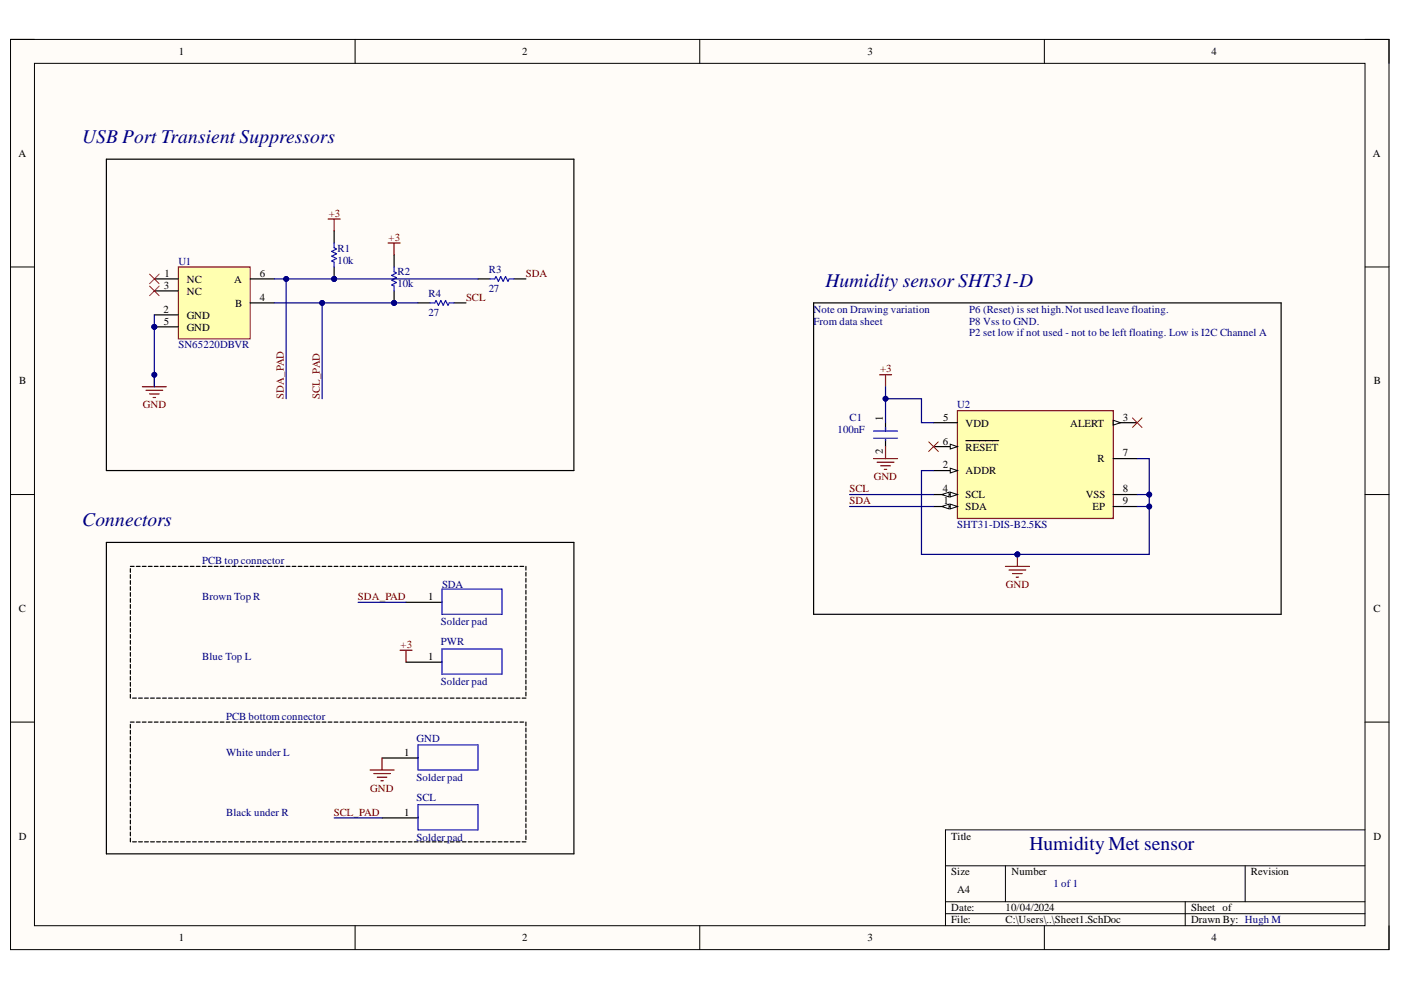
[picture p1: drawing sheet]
<svg xmlns="http://www.w3.org/2000/svg" width="297mm" height="210mm" viewBox="0 0 297 210" stroke-linecap="round" stroke-linejoin="round" font-family="sans-serif">
<defs><g id="words">
<g font-size="4.1" fill="#000080">
<text x="17.4" y="30.3">USB Port Transient Suppressors</text>
<text x="175" y="60.8">Humidity sensor SHT31-D</text>
<text x="17.4" y="111.6">Connectors</text>
<text x="218.3" y="180.1">Humidity Met sensor</text>
</g>
<g font-size="2.3">
<text x="37.9" y="11.7">1</text>
<text x="110.7" y="11.7">2</text>
<text x="183.9" y="11.7">3</text>
<text x="256.8" y="11.7">4</text>
<text x="3.9" y="33.3">A</text>
<text x="291.1" y="33.3">A</text>
<text x="34.9" y="58.7">1</text>
<text x="39.6" y="59.9">NC</text>
<text x="49.7" y="59.9">A</text>
<text x="55.1" y="58.7">6</text>
<text x="34.8" y="61.2">3</text>
<text x="39.6" y="62.5">NC</text>
<text x="49.8" y="65">B</text>
<text x="55.1" y="63.7">4</text>
<text x="34.7" y="66.3">2</text>
<text x="34.8" y="68.8">5</text>
<text x="39.6" y="67.5">GND</text>
<text x="39.6" y="70.1">GND</text>
<text x="4.1" y="81.5">B</text>
<text x="291.3" y="81.5">B</text>
<text x="187.2" y="89.3" transform="rotate(-90 187.2 89.3)">1</text>
<text x="200" y="89.2">5</text>
<text x="238.1" y="89.2">3</text>
<text x="199.9" y="94.2">6</text>
<text x="204.7" y="95.5">RESET</text>
<text x="204.7" y="90.4">VDD</text>
<text x="226.9" y="90.4">ALERT</text>
<text x="187.2" y="96.3" transform="rotate(-90 187.2 96.3)">2</text>
<text x="199.9" y="99.3">2</text>
<text x="204.7" y="100.6">ADDR</text>
<text x="232.7" y="98.1">R</text>
<text x="238.1" y="96.8">7</text>
<text x="199.9" y="104.4">4</text>
<text x="200.1" y="106.9">1</text>
<text x="204.7" y="105.7">SCL</text>
<text x="230.2" y="105.7">VSS</text>
<text x="238.1" y="106.9">9</text>
<text x="238.1" y="104.4">8</text>
<text x="204.7" y="108.2">SDA</text>
<text x="231.6" y="108.2">EP</text>
<text x="4" y="129.7">C</text>
<text x="90.8" y="127.2">1</text>
<text x="291.2" y="129.7">C</text>
<text x="90.8" y="139.9">1</text>
<text x="85.7" y="160.3">1</text>
<text x="85.7" y="172.9">1</text>
<text x="4" y="178">D</text>
<text x="201.7" y="178">Title</text>
<text x="291.2" y="178">D</text>
<text x="201.7" y="185.6">Size</text>
<text x="214.4" y="185.6">Number</text>
<text x="265.2" y="185.6">Revision</text>
<text x="202.9" y="189.4">A4</text>
<text x="201.7" y="193.2">Date:</text>
<text x="201.7" y="195.8">File:</text>
<text x="213.2" y="193.2">10/04/2024</text>
<text x="213.2" y="195.8">C:\Users\..\Sheet1.SchDoc</text>
<text x="252.5" y="193.2">Sheet of</text>
<text x="252.5" y="195.8">Drawn By: Hugh M</text>
<text x="37.9" y="199.6">1</text>
<text x="110.7" y="199.6">2</text>
<text x="183.9" y="199.6">3</text>
<text x="256.8" y="199.6">4</text>
</g>
<g font-size="2.3" fill="#800000">
<text x="69.7" y="46">+3</text>
<text x="82.4" y="51.1">+3</text>
<text x="111.5" y="58.7">SDA</text>
<text x="98.8" y="63.7">SCL</text>
<text x="186.6" y="78.9">+3</text>
<text x="30.3" y="86.6">GND</text>
<text x="60.1" y="84.5" transform="rotate(-90 60.1 84.5)">SDA_PAD</text>
<text x="67.8" y="84.5" transform="rotate(-90 67.8 84.5)">SCL_PAD</text>
<text x="185.3" y="101.9">GND</text>
<text x="180.1" y="106.9">SDA</text>
<text x="180.1" y="104.4">SCL</text>
<text x="213.3" y="124.7">GND</text>
<text x="75.9" y="127.2">SDA_PAD</text>
<text x="84.9" y="137.4">+3</text>
<text x="78.5" y="167.9">GND</text>
<text x="70.8" y="172.9">SCL_PAD</text>
</g>
<g font-size="2.3" fill="#000080">
<text x="71.6" y="53.3">R1</text>
<text x="37.8" y="56.1">U1</text>
<text x="71.6" y="55.9">10k</text>
<text x="84.3" y="58.4">R2</text>
<text x="103.6" y="57.9">R3</text>
<text x="84.3" y="60.9">10k</text>
<text x="90.9" y="63">R4</text>
<text x="103.6" y="62">27</text>
<text x="90.9" y="67">27</text>
<text x="172.5" y="66.3">Note on Drawing variation</text>
<text x="172.5" y="68.8">From data sheet</text>
<text x="205.5" y="66.3">P6 (Reset) is set high.Not used leave floating.</text>
<text x="205.5" y="68.8">P8 Vss to GND.</text>
<text x="205.5" y="71.3">P2 set low if not used - not to be left floating. Low is I2C Channel A</text>
<text x="37.8" y="73.9">SN65220DBVR</text>
<text x="180.1" y="89.2">C1</text>
<text x="202.9" y="86.6">U2</text>
<text x="177.6" y="91.7">100nF</text>
<text x="202.9" y="112">SHT31-DIS-B2.5KS</text>
<text x="42.9" y="119.6">PCB top connector</text>
<text x="93.7" y="124.7">SDA</text>
<text x="42.9" y="127.2">Brown Top R</text>
<text x="93.5" y="136.8">PWR</text>
<text x="93.5" y="132.5">Solder pad</text>
<text x="42.9" y="139.9">Blue Top L</text>
<text x="93.5" y="145.2">Solder pad</text>
<text x="48" y="152.7">PCB bottom connector</text>
<text x="48" y="160.3">White under L</text>
<text x="88.3" y="157.2">GND</text>
<text x="88.3" y="165.6">Solder pad</text>
<text x="48" y="172.9">Black under R</text>
<text x="88.3" y="169.9">SCL</text>
<text x="88.3" y="178.3">Solder pad</text>
<text x="223.3" y="188.2">1 of 1</text>
</g>
</g></defs>
<path d="M2.2 8.4h292.3v192.9h-292.3z" fill-rule="evenodd" fill="#fffcf8"/>
<path d="M2.2 8.4h292.3v192.9h-292.3z" fill="none" stroke="#000" stroke-width=".21"/>
<path d="M7.3 13.4h282.1v182.9h-282.1z" fill-rule="evenodd" fill="#fffcf8"/>
<g fill="none" stroke="#000" stroke-width=".21">
<path d="M2.2 8.4h5.1M7.3 13.4h282.1v182.9h-282.1zM75.3 8.4v5M148.4 8.4v5M221.4 8.4v5M289.4 8.4h5.1v5M2.2 56.6h5.1M289.4 56.6h5.1M2.2 104.9h5.1M289.4 104.9h5.1M2.2 153.1h5.1M289.4 153.1h5.1"/>
<path d="M289.4 176h-88.9v20.3M75.3 196.3v5M148.4 196.3v5M200.5 183.6h88.9M200.5 191.2h88.9M200.5 193.7h88.9M213.2 183.6v7.6M221.4 196.3v5M251.3 191.2v5.1M264 183.6v7.6M294.5 196.3v5"/>
</g>
<circle cx="32.7" cy="69.3" r=".51" fill="#000080"/>
<circle cx="32.7" cy="69.3" r=".51" fill="none" stroke="#000080" stroke-width=".21"/>
<path d="M37.8 56.6h15.3v15.2h-15.3z" fill-rule="evenodd" fill="#ffffb0"/>
<path d="M37.8 56.6h15.3v15.2h-15.3z" fill="none" stroke="#800000" stroke-width=".21"/>
<path d="M32.7 59.1h5.1M32.7 66.8h5.1M32.7 61.7h5.1M32.7 69.3h5.1M53.1 64.2h5" fill="none" stroke="#000" stroke-width=".25"/>
<circle cx="32.7" cy="69.3" r=".51" fill="#000080"/>
<circle cx="32.7" cy="69.3" r=".51" fill="none" stroke="#000080" stroke-width=".21"/>
<path d="M53.1 59.1h5" fill="none" stroke="#000" stroke-width=".25"/>
<path d="M203 87.1h33v22.8h-33z" fill-rule="evenodd" fill="#ffffb0"/>
<path d="M203 87.1h33v22.8h-33z" fill="none" stroke="#800000" stroke-width=".25"/>
<path d="M197.9 94.7h5.1" fill="none" stroke="#000" stroke-width=".25"/>
<path d="M201.5 94.2l1.5 .5-1.5 .5z" fill="#f8fcff"/>
<path d="M201.5 94.2l1.5 .5-1.5 .5z" fill="none" stroke="#000" stroke-width=".21"/>
<path d="M197.9 99.8h5.1M204.8 93.4h6.9" fill="none" stroke="#000" stroke-width=".25"/>
<path d="M201.5 99.3l1.5 .5-1.5 .5z" fill="#f8fcff"/>
<path d="M201.5 99.3l1.5 .5-1.5 .5z" fill="none" stroke="#000" stroke-width=".21"/>
<path d="M197.9 104.9h5.1" fill="none" stroke="#000" stroke-width=".25"/>
<path d="M201.5 104.3l1.5 .6-1.5 .5z" fill="#f8fcff"/>
<path d="M201.5 104.3l1.5 .6-1.5 .5z" fill="none" stroke="#000" stroke-width=".21"/>
<path d="M199.7 104.9l1.5-.6v1.1z" fill="#f8fcff"/>
<path d="M199.7 104.9l1.5-.6v1.1z" fill="none" stroke="#000" stroke-width=".21"/>
<path d="M197.9 107.4h5.1" fill="none" stroke="#000" stroke-width=".25"/>
<path d="M201.5 106.9l1.5 .5-1.5 .5z" fill="#f8fcff"/>
<path d="M201.5 106.9l1.5 .5-1.5 .5z" fill="none" stroke="#000" stroke-width=".21"/>
<path d="M199.7 107.4l1.5-.5v1z" fill="#f8fcff"/>
<path d="M199.7 107.4l1.5-.5v1z" fill="none" stroke="#000" stroke-width=".21"/>
<path d="M197.9 89.6h5.1M236 89.6h5.1" fill="none" stroke="#000" stroke-width=".25"/>
<path d="M236 89.1l1.6 .5-1.6 .5z" fill="#f8fcff"/>
<path d="M236 89.1l1.6 .5-1.6 .5z" fill="none" stroke="#000" stroke-width=".21"/>
<path d="M187.7 89.6v1.8M187.7 93.2v1.5M236 97.2h5.1M236 107.4h5.1M236 104.9h5.1" fill="none" stroke="#000" stroke-width=".25"/>
<path d="M185.2 91.4h5.1M185.2 92.9h5.1M187.7 90.6v.8M187.7 93.2v.2" fill="none" stroke="#00f" stroke-width=".25"/>
<path d="M31.7 58.1l2 2.1M33.7 58.1l-2 2.1M31.7 60.7l2 2M33.7 60.7l-2 2" fill="none" stroke="#f00" stroke-width=".21"/>
<path d="M32.7 79.5v2.5M30.2 82h5.1M30.9 82.8h3.6M31.7 83.5h2M32.5 84.3h.5" fill="none" stroke="#800000" stroke-width=".25"/>
<circle cx="32.7" cy="79.5" r=".51" fill="#000080"/>
<circle cx="32.7" cy="79.5" r=".51" fill="none" stroke="#000080" stroke-width=".21"/>
<path d="M186.5 79.5h2.5M187.7 79.5v2.5M215.7 117.5v2.6M213.2 120.1h5M213.9 120.9h3.6M214.7 121.6h2M215.5 122.4h.5" fill="none" stroke="#800000" stroke-width=".25"/>
<path d="M240.1 88.6l2 2M242.1 88.6l-2 2" fill="none" stroke="#f00" stroke-width=".21"/>
<circle cx="215.7" cy="117.5" r=".51" fill="#000080"/>
<circle cx="215.7" cy="117.5" r=".51" fill="none" stroke="#000080" stroke-width=".21"/>
<path d="M69.6 46.4h2.5M70.8 46.4v2.6" fill="none" stroke="#800000" stroke-width=".25"/>
<g fill="none" stroke="#000" stroke-width=".25">
<path d="M22.6 33.7h99.1v66.1h-99.1zM172.5 64.2h99.1v66h-99.1zM22.6 115h99.1v66h-99.1zM27.6 120.6v.8M27.6 121.8v.8M27.6 123.1v.8M27.6 124.4v.8M27.6 125.6v.8M27.6 126.9v.8M27.6 128.2v.8M27.6 129.4v.8M27.6 130.7v.8"/>
<path d="M27.6 132v.8M27.6 133.3v.7M27.6 134.5v.8M27.6 135.8v.8M27.6 137.1v.8M27.6 138.3v.8M27.6 139.6v.8M27.6 120.1h.8M28.9 120.1h.8M30.2 120.1h.8M31.5 120.1h.7M32.7 120.1h.8"/>
<path d="M34 120.1h.8M35.3 120.1h.8M36.5 120.1h.8M37.8 120.1h.8M39.1 120.1h.8M40.3 120.1h.8M41.6 120.1h.8M42.9 120.1h.8M44.2 120.1h.8M45.4 120.1h.8M46.7 120.1h.8M48 120.1h.8"/>
<path d="M49.2 120.1h.8M50.5 120.1h.8M51.8 120.1h.8M53.1 120.1h.7M54.3 120.1h.8M55.6 120.1h.8M56.9 120.1h.8M58.1 120.1h.8M59.4 120.1h.8M60.7 120.1h.8M61.9 120.1h.8M63.2 120.1h.8"/>
<path d="M64.5 120.1h.8M65.8 120.1h.8M67 120.1h.8M68.3 120.1h.8M69.6 120.1h.8M70.8 120.1h.8M72.1 120.1h.8M73.4 120.1h.8M74.7 120.1h.7M75.9 120.1h.8M77.2 120.1h.8M78.5 120.1h.8"/>
<path d="M79.7 120.1h.8M81 120.1h.8M82.3 120.1h.8M83.6 120.1h.7M84.8 120.1h.8M86.1 120.1h.8M87.4 120.1h.8M88.6 120.1h.8M89.9 120.1h.8M91.2 120.1h.8M92.4 120.1h.8M93.7 120.1h.8"/>
<path d="M95 120.1h.8M96.3 120.1h.8M97.5 120.1h.8M98.8 120.1h.8M100.1 120.1h.8M101.3 120.1h.8M102.6 120.1h.8M103.9 120.1h.8M105.2 120.1h.7M106.4 120.1h.8M107.7 120.1h.8M109 120.1h.8"/>
<path d="M110.2 120.1h.8M111.5 120.1v.8M111.5 121.4v.7M111.5 122.6v.8M111.5 123.9v.8M111.5 125.2v.8M111.5 126.4v.8M111.5 127.7v.8M111.5 129v.8M111.5 130.2v.8M111.5 131.5v.8M111.5 132.8v.8"/>
<path d="M111.5 134v.8M111.5 135.3v.8M111.5 136.6v.8M111.5 137.9v.8M111.5 139.1v.8M27.6 140.9v.8M27.6 142.1v.8M27.6 143.4v.8M27.6 144.7v.8M27.6 146v.7M27.6 147.2v.8M27.6 153.6v.8"/>
<path d="M27.6 154.8v.8M27.6 156.1v.8M27.6 157.4v.8M27.6 158.7v.7M27.6 159.9v.8M27.6 153.1h.8M28.1 148h.8M28.9 153.1h.8M29.4 148h.8M30.2 153.1h.8M30.7 148h.8M31.5 153.1h.7"/>
<path d="M31.9 148h.8M32.7 153.1h.8M33.2 148h.8M34 153.1h.8M34.5 148h.8M35.3 153.1h.8M35.7 148h.8M36.5 153.1h.8M37 148h.8M37.8 153.1h.8M38.3 148h.8M39.1 153.1h.8"/>
<path d="M39.6 148h.7M40.3 153.1h.8M40.8 148h.8M41.6 153.1h.8M42.1 148h.8M42.9 153.1h.8M43.4 148h.8M44.2 153.1h.8M44.6 148h.8M45.4 153.1h.8M45.9 148h.8M46.7 153.1h.8"/>
<path d="M47.2 148h.8M48 153.1h.8M48.4 148h.8M49.2 153.1h.8M49.7 148h.8M50.5 153.1h.8M51 148h.8M51.8 153.1h.8M52.3 148h.8M53.1 153.1h.7M53.5 148h.8M54.3 153.1h.8"/>
<path d="M54.8 148h.8M55.6 153.1h.8M56.1 148h.8M56.9 153.1h.8M57.3 148h.8M58.1 153.1h.8M58.6 148h.8M59.4 153.1h.8M59.9 148h.8M60.7 153.1h.8M61.2 148h.7M61.9 153.1h.8"/>
<path d="M62.4 148h.8M63.2 153.1h.8M63.7 148h.8M64.5 153.1h.8M65 148h.8M65.8 153.1h.8M66.2 148h.8M67 153.1h.8M67.5 148h.8M68.3 153.1h.8M68.8 148h.8M69.6 153.1h.8"/>
<path d="M70 148h.8M70.8 153.1h.8M71.3 148h.8M72.1 153.1h.8M72.6 148h.8M73.4 153.1h.8M73.9 148h.8M74.7 153.1h.7M75.1 148h.8M75.9 153.1h.8M76.4 148h.8M77.2 153.1h.8"/>
<path d="M77.7 148h.8M78.5 153.1h.8M78.9 148h.8M79.7 153.1h.8M80.2 148h.8M81 153.1h.8M81.5 148h.8M82.3 153.1h.8M82.8 148h.8M83.6 153.1h.7M84 148h.8M84.8 153.1h.8"/>
<path d="M85.3 148h.8M86.1 153.1h.8M86.6 148h.8M87.4 153.1h.8M87.8 148h.8M88.6 153.1h.8M89.1 148h.8M89.9 153.1h.8M90.4 148h.8M91.2 153.1h.8M91.7 148h.7M92.4 153.1h.8"/>
<path d="M92.9 148h.8M93.7 153.1h.8M94.2 148h.8M95 153.1h.8M95.5 148h.8M96.3 153.1h.8M96.7 148h.8M97.5 153.1h.8M98 148h.8M98.8 153.1h.8M99.3 148h.8M100.1 153.1h.8"/>
<path d="M100.5 148h.8M101.3 153.1h.8M101.8 148h.8M102.6 153.1h.8M103.1 148h.8M103.9 153.1h.8M104.4 148h.8M105.2 153.1h.7M105.6 148h.8M106.4 153.1h.8M106.9 148h.8M107.7 153.1h.8"/>
<path d="M108.2 148h.8M109 153.1h.8M109.4 148h.8M110.2 153.1h.8M110.7 148h.8M111.5 140.4v.8M111.5 141.7v.8M111.5 142.9v.8M111.5 144.2v.8M111.5 145.5v.8M111.5 146.7v.8M111.5 153.1v.8"/>
<path d="M111.5 154.4v.8M111.5 155.6v.8M111.5 156.9v.8M111.5 158.2v.8M111.5 159.4v.8M27.6 161.2v.8M27.6 162.5v.8M27.6 163.7v.8M27.6 165v.8M27.6 166.3v.8M27.6 167.5v.8M27.6 168.8v.8"/>
<path d="M27.6 170.1v.8M27.6 171.3v.8M27.6 172.6v.8M27.6 173.9v.8M27.6 175.2v.8M27.6 176.4v.8M27.6 177.7v.8M28.1 178.5h.8M29.4 178.5h.8M30.7 178.5h.8M31.9 178.5h.8M33.2 178.5h.8"/>
<path d="M34.5 178.5h.8M35.7 178.5h.8M37 178.5h.8M38.3 178.5h.8M39.6 178.5h.8M40.8 178.5h.8M42.1 178.5h.8M43.4 178.5h.8M44.6 178.5h.8M45.9 178.5h.8M47.2 178.5h.8M48.5 178.5h.7"/>
<path d="M49.7 178.5h.8M51 178.5h.8M52.3 178.5h.8M53.5 178.5h.8M54.8 178.5h.8M56.1 178.5h.8M57.3 178.5h.8M58.6 178.5h.8M59.9 178.5h.8M61.2 178.5h.8M62.4 178.5h.8M63.7 178.5h.8"/>
<path d="M65 178.5h.8M66.2 178.5h.8M67.5 178.5h.8M68.8 178.5h.8M70.1 178.5h.7M71.3 178.5h.8M72.6 178.5h.8M73.9 178.5h.8M75.1 178.5h.8M76.4 178.5h.8M77.7 178.5h.8M78.9 178.5h.8"/>
<path d="M80.2 178.5h.8M81.5 178.5h.8M82.8 178.5h.7M84 178.5h.8M85.3 178.5h.8M86.6 178.5h.8M87.8 178.5h.8M89.1 178.5h.8M90.4 178.5h.8M91.7 178.5h.8M92.9 178.5h.8M94.2 178.5h.8"/>
<path d="M95.5 178.5h.8M96.7 178.5h.8M98 178.5h.8M99.3 178.5h.8M100.6 178.5h.7M101.8 178.5h.8M103.1 178.5h.8M104.4 178.5h.8M105.6 178.5h.8M106.9 178.5h.8M108.2 178.5h.8M109.4 178.5h.8"/>
<path d="M110.7 178.5h.8M111.5 160.7v.8M111.5 162v.8M111.5 163.3v.8M111.5 164.5v.8M111.5 165.8v.8M111.5 167.1v.8M111.5 168.3v.8M111.5 169.6v.8M111.5 170.9v.8M111.5 172.1v.8M111.5 173.4v.8"/>
<path d="M111.5 174.7v.8M111.5 176v.7M111.5 177.2v.8"/>
</g>
<circle cx="70.8" cy="59.1" r=".51" fill="#000080"/>
<circle cx="70.8" cy="59.1" r=".51" fill="none" stroke="#000080" stroke-width=".21"/>
<path d="M70.8 49v2.5M70.8 56.6v2.5" fill="none" stroke="#000" stroke-width=".25"/>
<circle cx="70.8" cy="59.1" r=".51" fill="#000080"/>
<circle cx="70.8" cy="59.1" r=".51" fill="none" stroke="#000080" stroke-width=".21"/>
<path d="M70.8 51.5v1l.6 .3-1.1 .5 1.1 .5-1.1 .5 1.1 .5-1.1 .5 .5 .3v1M93.7 124.9h12.7v5.3h-12.7zM93.7 137.6h12.7v5.3h-12.7zM88.6 157.9h12.7v5.4h-12.7zM88.6 170.6h12.7v5.4h-12.7z" fill="none" stroke="#00f" stroke-width=".25"/>
<path d="M86.1 127.7h7.6M86.1 140.4h7.6M81 160.7h7.6M81 173.4h7.6" fill="none" stroke="#000" stroke-width=".25"/>
<path d="M82.3 51.5h2.5M83.6 51.5v2.6M84.8 137.9h2.6M86.1 137.9v2.5M78.5 163.3h5.1M79.2 164h3.6M80 164.8h2M80.8 165.5h.5M81 160.7v2.6" fill="none" stroke="#800000" stroke-width=".25"/>
<circle cx="83.5" cy="64.2" r=".51" fill="#000080"/>
<circle cx="83.5" cy="64.2" r=".51" fill="none" stroke="#000080" stroke-width=".21"/>
<path d="M83.6 54.1v2.5M83.6 61.7v2.5" fill="none" stroke="#000" stroke-width=".25"/>
<circle cx="83.5" cy="64.2" r=".51" fill="#000080"/>
<circle cx="83.5" cy="64.2" r=".51" fill="none" stroke="#000080" stroke-width=".21"/>
<path d="M83.6 56.6v1l.5 .3-1.1 .5 1.1 .5-1.1 .5 1.1 .5-1.1 .5 .6 .3v1M103.9 59.1h1l.3-.5 .5 1.1 .5-1.1 .5 1.1 .5-1.1 .5 1.1 .2-.6h1.1M91.2 64.2h1l.2-.5 .6 1 .5-1 .5 1 .5-1 .5 1 .2-.5h1.1" fill="none" stroke="#00f" stroke-width=".25"/>
<path d="M185.2 97.2h5.1M186 98h3.5M186.7 98.8h2.1M187.5 99.5h.5M187.7 94.7v2.5" fill="none" stroke="#800000" stroke-width=".25"/>
<path d="M101.3 59.1h2.6M109 59.1h2.5M88.6 64.2h2.6M96.3 64.2h2.5" fill="none" stroke="#000" stroke-width=".25"/>
<path d="M241.1 107.4h2.6" fill="none" stroke="#000080" stroke-width=".25"/>
<circle cx="243.7" cy="107.4" r=".51" fill="#000080"/>
<circle cx="243.7" cy="107.4" r=".51" fill="none" stroke="#000080" stroke-width=".21"/>
<path d="M32.7 66.8v15.2" fill="none" stroke="#000080" stroke-width=".25"/>
<circle cx="32.7" cy="79.5" r=".51" fill="#000080"/>
<circle cx="32.7" cy="79.5" r=".51" fill="none" stroke="#000080" stroke-width=".21"/>
<circle cx="32.7" cy="69.3" r=".51" fill="#000080"/>
<circle cx="32.7" cy="69.3" r=".51" fill="none" stroke="#000080" stroke-width=".21"/>
<path d="M197.9 99.8h-2.5v17.7h20.3" fill="none" stroke="#000080" stroke-width=".25"/>
<circle cx="215.7" cy="117.5" r=".51" fill="#000080"/>
<circle cx="215.7" cy="117.5" r=".51" fill="none" stroke="#000080" stroke-width=".21"/>
<path d="M241.1 97.2h2.6v20.3h-28" fill="none" stroke="#000080" stroke-width=".25"/>
<circle cx="243.7" cy="104.9" r=".51" fill="#000080"/>
<circle cx="243.7" cy="104.9" r=".51" fill="none" stroke="#000080" stroke-width=".21"/>
<circle cx="243.7" cy="107.4" r=".51" fill="#000080"/>
<circle cx="243.7" cy="107.4" r=".51" fill="none" stroke="#000080" stroke-width=".21"/>
<circle cx="215.7" cy="117.5" r=".51" fill="#000080"/>
<circle cx="215.7" cy="117.5" r=".51" fill="none" stroke="#000080" stroke-width=".21"/>
<path d="M60.7 59.1v25.4M75.9 127.7h10.2M70.8 173.4h10.2" fill="none" stroke="#000080" stroke-width=".25"/>
<circle cx="60.7" cy="59.1" r=".51" fill="#000080"/>
<circle cx="60.7" cy="59.1" r=".51" fill="none" stroke="#000080" stroke-width=".21"/>
<path d="M68.3 64.2v20.3" fill="none" stroke="#000080" stroke-width=".25"/>
<circle cx="68.3" cy="64.2" r=".51" fill="#000080"/>
<circle cx="68.3" cy="64.2" r=".51" fill="none" stroke="#000080" stroke-width=".21"/>
<path d="M180.1 107.4h17.8M180.1 104.9h17.8M241.1 104.9h2.6" fill="none" stroke="#000080" stroke-width=".25"/>
<circle cx="243.7" cy="104.9" r=".51" fill="#000080"/>
<circle cx="243.7" cy="104.9" r=".51" fill="none" stroke="#000080" stroke-width=".21"/>
<path d="M187.7 82v2.5h7.7v5.1h2.5" fill="none" stroke="#000080" stroke-width=".25"/>
<circle cx="187.7" cy="84.5" r=".51" fill="#000080"/>
<circle cx="187.7" cy="84.5" r=".51" fill="none" stroke="#000080" stroke-width=".21"/>
<path d="M187.7 84.5v5.1" fill="none" stroke="#000080" stroke-width=".25"/>
<circle cx="187.7" cy="84.5" r=".51" fill="#000080"/>
<circle cx="187.7" cy="84.5" r=".51" fill="none" stroke="#000080" stroke-width=".21"/>
<path d="M58.1 64.2h30.5" fill="none" stroke="#000080" stroke-width=".25"/>
<circle cx="68.3" cy="64.2" r=".51" fill="#000080"/>
<circle cx="68.3" cy="64.2" r=".51" fill="none" stroke="#000080" stroke-width=".21"/>
<circle cx="83.5" cy="64.2" r=".51" fill="#000080"/>
<circle cx="83.5" cy="64.2" r=".51" fill="none" stroke="#000080" stroke-width=".21"/>
<path d="M58.1 59.1h43.2" fill="none" stroke="#000080" stroke-width=".25"/>
<circle cx="60.7" cy="59.1" r=".51" fill="#000080"/>
<circle cx="60.7" cy="59.1" r=".51" fill="none" stroke="#000080" stroke-width=".21"/>
<circle cx="70.8" cy="59.1" r=".51" fill="#000080"/>
<circle cx="70.8" cy="59.1" r=".51" fill="none" stroke="#000080" stroke-width=".21"/>
<path d="M196.9 93.7l2 2M198.9 93.7l-2 2" fill="none" stroke="#f00" stroke-width=".21"/>
<use href="#words"/>
</svg>
